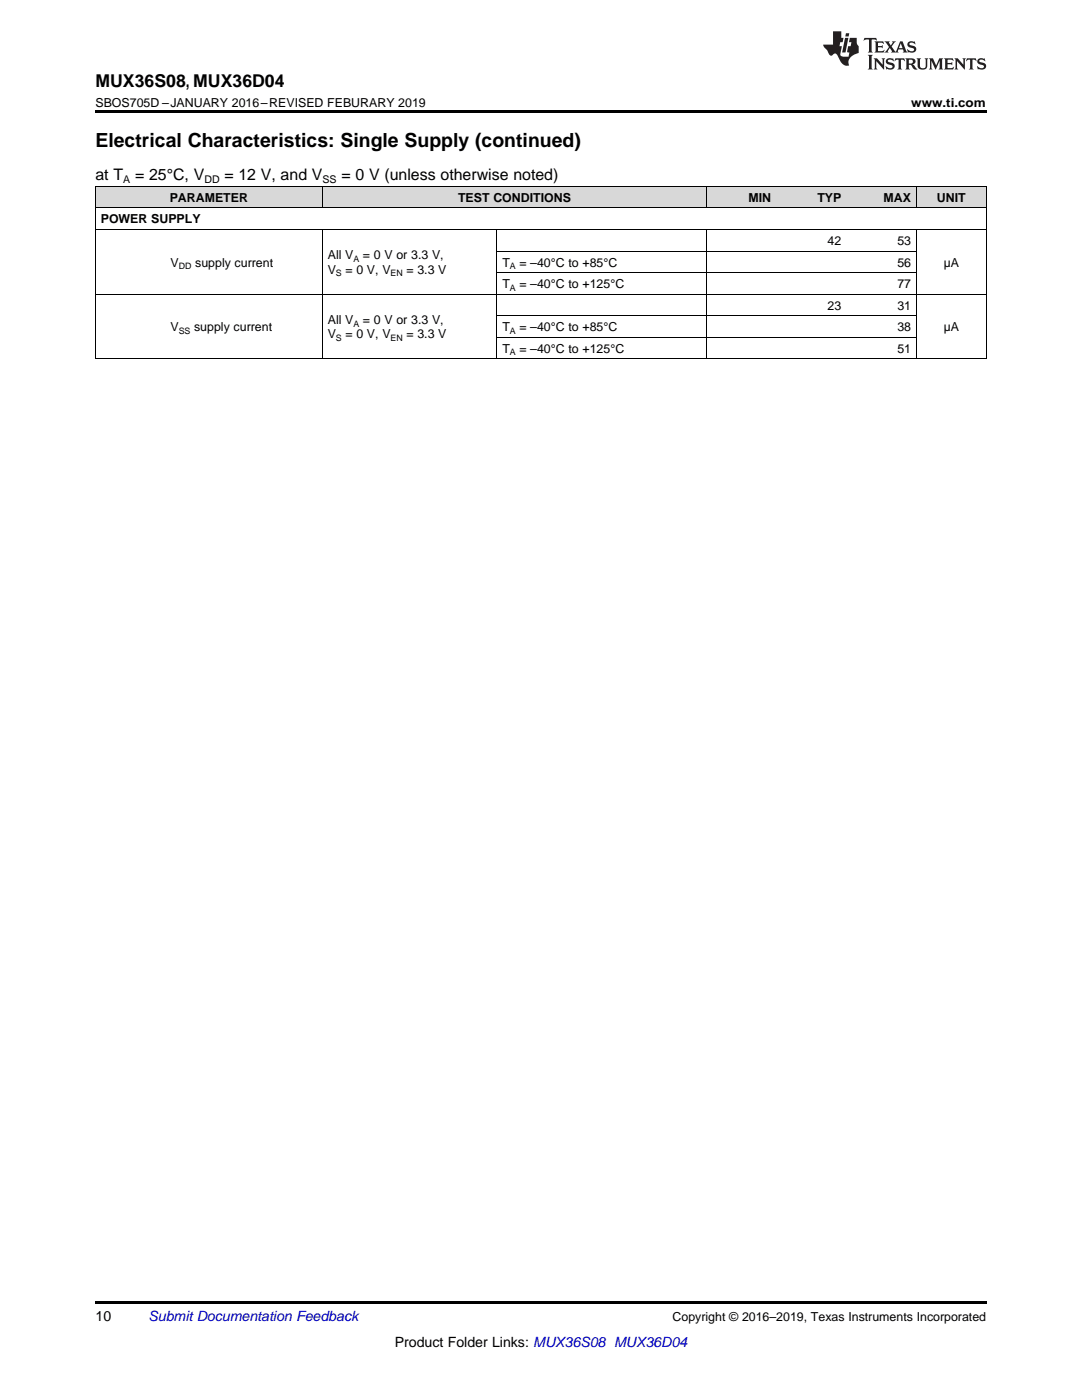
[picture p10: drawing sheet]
<svg xmlns="http://www.w3.org/2000/svg" width="216mm" height="279mm" viewBox="0 0 216 279" stroke-linecap="round" stroke-linejoin="round" font-family="sans-serif">
<defs><g id="words">
<text font-size="3.9" x="19" y="29.3">Electrical Characteristics: Single Supply (continued)</text>
<text font-size="3.5" x="19" y="17.3">MUX36S08, MUX36D04</text>
<g font-size="3.2">
<text x="19" y="36">at T</text>
<text x="27" y="36">= 25°C, V</text>
<text x="44.8" y="36">= 12 V, and V</text>
<text x="68.1" y="36">= 0 V (unless otherwise noted)</text>
</g>
<g font-size="2.8">
<text x="19" y="263.6">10</text>
<text x="78.8" y="268.9">Product Folder Links: MUX36S08 MUX36D04</text>
</g>
<text font-size="2.8" fill="#0000c8" x="29.6" y="263.6">Submit Documentation Feedback</text>
<g font-size="2.5">
<text x="19" y="21.4">SBOS705D –JANUARY 2016–REVISED FEBURARY 2019</text>
<text x="181.8" y="21.4">www.ti.com</text>
<text x="33.9" y="40.3">PARAMETER</text>
<text x="91.4" y="40.3">TEST CONDITIONS</text>
<text x="149.4" y="40.3">MIN</text>
<text x="163.1" y="40.3">TYP</text>
<text x="176.3" y="40.3">MAX</text>
<text x="186.9" y="40.3">UNIT</text>
<text x="20.1" y="44.6">POWER SUPPLY</text>
<text x="34" y="53.2">V</text>
<text x="38.9" y="53.2">supply current</text>
<text x="65.4" y="51.8">All V</text>
<text x="72.4" y="51.8">= 0 V or 3.3 V,</text>
<text x="100.3" y="53.2">T</text>
<text x="103.6" y="53.2">= –40°C to +85°C</text>
<text x="165.1" y="48.9">42</text>
<text x="179.1" y="48.9">53</text>
<text x="179.1" y="53.2">56</text>
<text x="188.3" y="53.2">µA</text>
<text x="65.4" y="54.6">V</text>
<text x="68.9" y="54.6">= 0 V, V</text>
<text x="81.1" y="54.6">= 3.3 V</text>
<text x="100.3" y="57.5">T</text>
<text x="103.6" y="57.5">= –40°C to +125°C</text>
<text x="179.1" y="57.5">77</text>
<text x="65.4" y="64.7">All V</text>
<text x="72.4" y="64.7">= 0 V or 3.3 V,</text>
<text x="165.1" y="61.8">23</text>
<text x="179.1" y="61.8">31</text>
<text x="34" y="66.1">V</text>
<text x="38.7" y="66.1">supply current</text>
<text x="65.4" y="67.5">V</text>
<text x="68.9" y="67.5">= 0 V, V</text>
<text x="81.1" y="67.5">= 3.3 V</text>
<text x="100.3" y="66.1">T</text>
<text x="100.3" y="70.4">T</text>
<text x="103.6" y="66.1">= –40°C to +85°C</text>
<text x="103.6" y="70.4">= –40°C to +125°C</text>
<text x="179.1" y="66.1">38</text>
<text x="179.1" y="70.4">51</text>
<text x="188.3" y="66.1">µA</text>
<text x="134.2" y="263.6">Copyright © 2016–2019, Texas Instruments Incorporated</text>
</g>
<g font-size="2.1">
<text x="24.6" y="36.6">A</text>
<text x="40.8" y="36.6">DD</text>
<text x="64.4" y="36.6">SS</text>
</g>
<g font-size="1.8">
<text x="35.7" y="53.7">DD</text>
<text x="70.5" y="52.3">A</text>
<text x="101.7" y="53.7">A</text>
<text x="67" y="55.1">S</text>
<text x="77.9" y="55.1">EN</text>
<text x="101.7" y="58">A</text>
<text x="70.5" y="65.2">A</text>
<text x="35.7" y="66.6">SS</text>
<text x="67" y="68">S</text>
<text x="77.9" y="68">EN</text>
<text x="101.7" y="66.6">A</text>
<text x="101.7" y="70.9">A</text>
</g>
</g></defs>
<g fill="#d8d8d8">
<path d="M19 37.3h14v4.3h-14z"/>
<path d="M33 37.3h31.3v4.3h-31.3z"/>
<path d="M64.3 37.3h34.9v4.3h-34.9z"/>
<path d="M99.2 37.3h41.8v4.3h-41.8z"/>
<path d="M141 37.3h14v4.3h-14z"/>
<path d="M155 37.3h13.9v4.3h-13.9z"/>
<path d="M168.9 37.3h14v4.3h-14z"/>
<path d="M182.9 37.3h13.9v4.3h-13.9z"/>
</g>
<path d="M19 22h177.8v.5h-177.8zM19 259.7h177.8v.5h-177.8z" fill="#000"/>
<g fill="none" stroke="#000" stroke-width=".2">
<path d="M19 37.2h177.8M19.1 37.2v34.5M64.3 37.2v4.4M141 37.2v4.4M182.8 37.2v4.4M196.8 37.2v34.5M19 58.7h177.8M19 45.8h177.8M19 41.5h177.8M64.3 45.9v25.8M99.1 45.9v25.8M99.2 54.4h83.7"/>
<path d="M99.2 50.1h83.7M141 45.9v25.8M182.8 45.9v25.8M19 71.6h177.8M99.2 67.3h83.7M99.2 63h83.7"/>
</g>
<g fill="#231f20">
<path d="M172.5 7.6l-.1 .5 .4-.2h.6v.1v2.1l-.2 .4h.9l-.2-.4v-2.1l.1-.1h.5l.5 .2-.2-.5zM174.5 8.3l.2 .3v1.5l-.2 .4h1.8l.2-.6a1.04 1.04 0 0 1-1.3 .2v-.7h.6l.3 .2v-.6l-.3 .2h-.6v-.6l.8-.1 .4 .3-.2-.5zM176.5 8.3l.9 1.1-.9 1.1h.8l-.2-.2 .4-.7 .5 .7-.2 .2h1.5l-.2-.2 .2-.4h.9l.1 .4-.2 .2h1l-.3-.3-.7-1.9h-.5l-.9 2-.8-1 .9-1h-.8l.1 .3-.4 .5-.3-.6 .1-.2zM179.7 8.6l.4 1h-.7zM181.3 8.4a.63 .63 0 0 0-.2 .7 .63 .63 0 0 0 .6 .4l.6 .2 .1 .2a.75 .75 0 0 1-.7 .4 .75 .75 0 0 1-.6-.5l.1 .7 .1-.1a1.11 1.11 0 0 0 1.5-.6 1.13 1.13 0 0 0-1.2-.8l-.1-.4a1.04 1.04 0 0 1 1.2 .2l-.2-.5-.2 .1-.4-.2zM173.2 10.9l.2 .4v2.2l-.2 .4h1l-.3-.4v-2.2l.3-.4zM174.3 11.6l.3 .4v1.5l-.3 .4h.8l-.2-.4v-1.3l1.5 1.7v-1.9l.2-.4h-.7l.2 .4v.9l-1.1-1.3zM177 11.8a.62 .62 0 0 0-.2 .7 .62 .62 0 0 0 .6 .4l.6 .1 .1 .3a.76 .76 0 0 1-.7 .3 .76 .76 0 0 1-.7-.4l.2 .7 .1-.1a1.11 1.11 0 0 0 1.5-.6 1.13 1.13 0 0 0-1.2-.8l-.1-.4a1.04 1.04 0 0 1 1.2 .2l-.2-.6-.2 .1-.5-.1zM178.7 11.6l-.2 .6a.61 .61 0 0 1 .8-.3v1.6l-.2 .4h.9l-.2-.4v-1.6a.63 .63 0 0 1 .7 .3l-.1-.6zM180.6 11.6l.3 .4v1.5l-.3 .4h1l-.2-.2-.1-.8 .6 .2a.76 .76 0 0 0 1.2 .7l-1-1a.58 .58 0 0 0 .6-.5 .58 .58 0 0 0-.5-.6zM181.4 11.9h.1a.45 .45 0 0 1 .5 .1 .45 .45 0 0 1 .1 .5l-.8 .2zM182.9 11.6l.2 .2a2.17 2.17 0 0 0 .3 1.9 .99 .99 0 0 0 1.6-.6v-1.1l.2-.4h-.7l.2 .2a1.92 1.92 0 0 1-.2 1.8 .6 .6 0 0 1-.9-.5v-1.1l.2-.4zM185.4 11.6l.2 .4v1.5l-.2 .4h.7l-.2-.4v-1.4l.8 1.8 .8-1.8v1.4l-.2 .4h.9l-.2-.4v-1.5l.2-.4h-.8l-.6 1.5-.6-1.5zM188.4 11.6l.2 .4v1.5l-.2 .4h1.8l.1-.6a1.04 1.04 0 0 1-1.2 .1v-.6h.5l.4 .2v-.6l-.4 .2h-.5v-.7h.8l.3 .3-.1-.6zM190.5 11.6l.2 .4v1.5l-.2 .4h.7l-.2-.4v-1.3l1.5 1.7v-1.9l.2-.4h-.7l.2 .4v.9l-1.1-1.3zM192.9 11.6l-.1 .6a.61 .61 0 0 1 .7-.3l.1 1.6-.3 .4h1l-.3-.4 .1-1.6a.63 .63 0 0 1 .7 .3l-.1-.6zM195.2 11.8a.62 .62 0 0 0-.2 .7 .62 .62 0 0 0 .6 .4l.6 .1 .1 .3a.76 .76 0 0 1-.7 .3 .76 .76 0 0 1-.6-.4l.1 .7 .1-.1a1.11 1.11 0 0 0 1.6-.6 1.13 1.13 0 0 0-1.3-.8l-.1-.4a1.04 1.04 0 0 1 1.2 .2l-.1-.6-.2 .1-.5-.1z"/>
<path d="M166.2 6.3v2.6h-1.9v.4l.8 .9a.91 .91 0 0 0 1 .8 .56 .56 0 0 1 .5-.3 .56 .56 0 0 1 .5 .3l.4 .8a1.53 1.53 0 0 0 1.9 1.2 1.54 1.54 0 0 1 1-2.1l.9-.3v-1.4a1.52 1.52 0 0 1-.4-1.6h-1.3l-.2 .8h.5l-.2 .8h-.5l-.1 1v.2l.4 .1-.2 .8a1.93 1.93 0 0 1-1.6-.3l.3-1.8h-.5l.2-.8h.4l.2-.8h-.4v-1.3zM168.6 7.6l-.6 2.9h.7l.6-2.9zM168.8 6.6l-.1 .7h.6l.2-.7z"/>
</g>
<use href="#words"/>
</svg>
